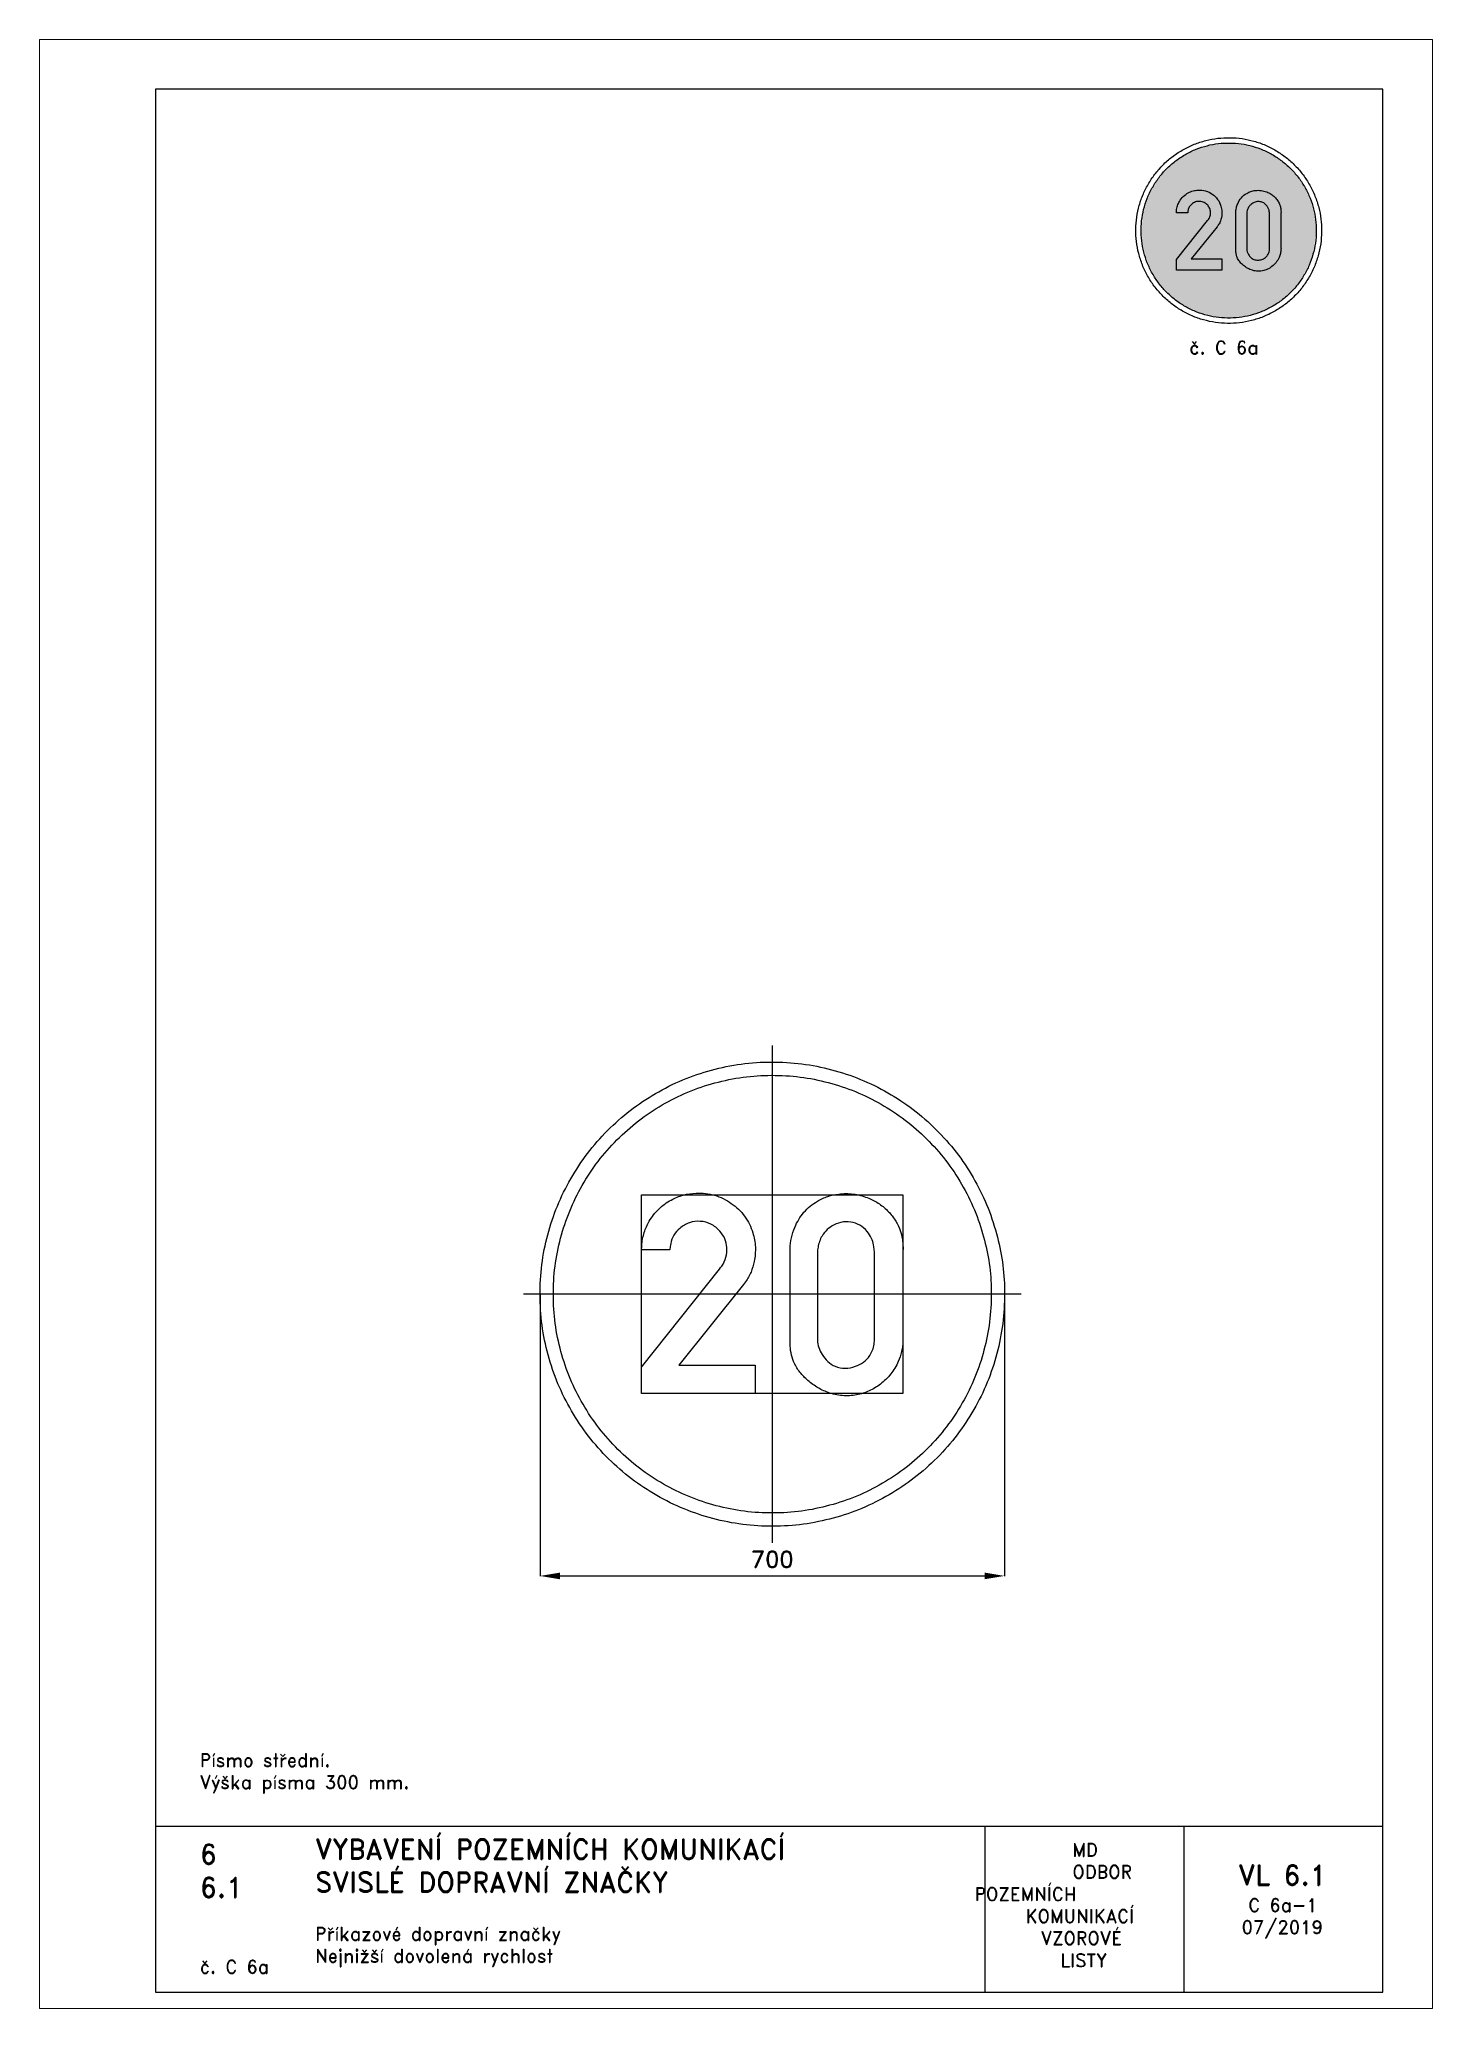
# Paper-space layout 'C 6a-1' of a CAD drawing. Header units: millimetres. Extents: x 0 to 210, y 0 to 297.
# The model-space entities are those that its viewports show. They can reach past a viewport. Long polylines and large blocks are cut down to what shows.
import ezdxf

# ---------------------------------------------------------------- set-up
doc = ezdxf.new("R2010")
doc.units = ezdxf.units.MM
doc.header["$LTSCALE"] = 5
doc.linetypes.add('ČERCHOVANÁX2', pattern=[2, 1, -0.5, 0, -0.5])
doc.linetypes.add('ČÁRKOVANÁX2', pattern=[1.5, 1, -0.5])
for name, color, linetype in [('Kóty', 2, 'Continuous'), ('Rozpiska', 7, 'Continuous'), ('Značka', 7, 'Continuous')]:
    doc.layers.add(name, color=color, linetype=linetype)
doc.layers.add('Rámeček', color=6, linetype='Continuous', plot=False)
doc.styles.get("Standard").update_dxf_attribs({"font": 'romand.shx', "height": 25})
doc.dimstyles.get("Standard").update_dxf_attribs({"dimtxt": 25, "dimasz": 30, "dimexe": 0.18, "dimexo": 0.0625, "dimgap": 12.5, "dimtad": 1, "dimdec": 0, "dimzin": 0, "dimdsep": 46, "dimtxsty": 'Standard', "dimcen": 0.09, "dimadec": 0, "dimazin": 0, "dimtfac": 1, "dimtdec": 0, "dimtofl": 0, "dimtmove": 0, "dimatfit": 3, "dimfxl": 1, "dimtolj": 1, "dimtzin": 0, "dimarcsym": 0})

psp = doc.layouts.new('C 6a-1')

# ---------------------------------------------------------------- texts
at = {"layer": 'Rozpiska', "color": 7, "attachment_point": 1}
for s, width, heights, insert, char_height in [('\\pi8.03909;{\\C6;č. C 6a}', 27.9829, [2.67], (165.28, 251.51), 2), ('Písmo střední.\\PVýška písma 300 mm. {\\H1.83333x; }', 155.5011, [0], (24.17, 38.48), 2), ('6', 149.0422, [0], (24.17, 24.77), 3), ('{\\C6;VYBAVENÍ POZEMNÍCH KOMUNIKACÍ\\P}SVISLÉ DOPRAVNÍ ZNAČKY{\\H1.34524x; }', 149.0422, [0], (41.56, 25.56), 3), ('\\pi14.7414;{\\C6;MD\\P\\pi2.36044;}ODBOR POZEMNÍCH{\\H1.57143x; }\\P\\pi7.69378;KOMUNIKACÍ{\\H1.5x; }\\P\\pi9.97949;{\\C6;VZOROVÉ\\H1.47619x; \\H0.67742x;\\P\\pi12.93187;LISTY\\H1.26984x; }', 33.1018, [0], (140.95, 24.95), 2), ('\\pi1.03113;{\\H1.5x;\\C6;VL 6.1\\P\\pi2.55491;\\H0.66667x;C 6a-1\\H1.66666x; \\H0.6x;\\P\\pi1.5549;07/2019\\H1.80159x; }', 16.0623, [0], (179.66, 21.61), 2), ('6.1', 149.0422, [0], (24.17, 19.78), 3), ('{\\C6;Příkazové dopravní značky\\P}Nejnižší dovolená rychlost{\\H1.83333x; }', 149.0422, [0], (41.56, 12.29), 2), ('{\\C6;č. C 6a}', 18.3305, [2.67], (24.17, 7.3), 2)]:
    psp.add_mtext_dynamic_manual_height_columns(s, width=width, gutter_width=100, heights=heights, dxfattribs=dict(at, insert=insert, char_height=char_height))

msp = doc.modelspace()

# ---------------------------------------------------------------- blocks, each defined once
blk = doc.blocks.new('*D1')
at = {"layer": 'Defpoints', "color": 0, "transparency": 16777216}
for p in [(-350, 0), (350, -1.1), (350, -425)]:
    blk.add_point(p, dxfattribs=at)
at = {"layer": 'Kóty', "color": 0, "lineweight": -2, "transparency": 16777216}
for p, q in [((-350, -0.1), (-350, -425.2)), ((350, -1.2), (350, -425.2)), ((-320, -425), (320, -425))]:
    blk.add_line(p, q, dxfattribs=at)
at = {"layer": 'Kóty', "color": 0, "transparency": 16777216}
for points in [[(-320, -420), (-320, -430), (-350, -425)], [(320, -420), (320, -430), (350, -425)]]:
    blk.add_solid(points, dxfattribs=at)
at = {"layer": 'Kóty', "color": 0, "transparency": 16777216, "insert": (0, -400), "char_height": 25, "attachment_point": 5}
blk.add_mtext('\\A1;700', dxfattribs=at)

# ---------------------------------------------------------------- dimensions: what is measured, and where the dimension line sits
at = {"layer": 'Kóty'}
dim = msp.add_linear_dim(base=(349.995, -424.973), p1=(-350.0289, 0), p2=(349.995, -1.1455), dimstyle='Standard', dxfattribs=at)
dim.commit()
dim.dimension.update_dxf_attribs({"geometry": '*D1', "text_midpoint": (-0.017, -399.973)})

# ---------------------------------------------------------------- linework, layer by layer
at = {"layer": 'Značka', "color": 6, "linetype": 'ČERCHOVANÁX2', "lineweight": 25, "ltscale": 5}
for p, q in [((0, 375), (0, -375)), ((375, 0), (-375, 0))]:
    msp.add_line(p, q, dxfattribs=at)
at = {"layer": 'Značka', "color": 5}
for points in [[(350, 0), (349.99, -2.291), (349.97, -4.581, -0.0321663), (346.49, -50.208, -0.0357215), (336.86, -95.004, -0.0366629), (321.83, -138.262, -0.0347537), (300.79, -178.953, -0.0340378), (274.96, -216.774, -0.0344521), (244.23, -250.7057, -0.03456), (209.51, -280.5629, -0.0344272), (171.02, -305.3736, -0.0343885), (129.75, -325.2231, -0.0344186), (86.15, -339.2308, -0.034423), (41.16, -347.7241, -0.0344168), (-4.58, -349.97, -0.0344158), (-50.24, -346.5273, -0.0344163), (-95, -336.8593, -0.0344176), (-138.22, -321.7156, -0.034417), (-178.95, -300.7922, -0.0344169), (-216.78, -274.9795, -0.0344155), (-250.706, -244.227, -0.0344176), (-280.56, -209.504, -0.034417), (-305.374, -171.017, -0.0344152), (-325.224, -129.751, -0.0344154), (-339.231, -86.154, -0.0344167), (-347.724, -41.156, -0.0344172), (-349.97, 4.581, -0.0344173), (-346.527, 50.244, -0.0344183), (-336.859, 95.004, -0.0344154), (-321.716, 138.22, -0.0344157), (-300.792, 178.953, -0.0344166), (-274.979, 216.776, -0.0344159), (-244.227, 250.706, -0.0344181), (-209.5, 280.56, -0.0344174), (-171.02, 305.374, -0.0344136), (-129.75, 325.224, -0.0344152), (-86.15, 339.231, -0.0344157), (-41.16, 347.724, -0.034416), (4.58, 349.97, -0.0344175), (50.24, 346.527, -0.0344181), (95, 336.859, -0.034416), (138.22, 321.715, -0.0344165), (178.95, 300.792, -0.0344151), (216.77, 274.98, -0.0344044), (250.71, 244.227, -0.0344137), (280.57, 209.501, -0.0344845), (305.37, 171.017, -0.0344151), (325.2, 129.763, -0.0340739), (339.23, 86.154, -0.0327932), (347.51, 43.384, -0.0342652), (350, 0)], [(330, 0), (329.99, -2.16), (329.97, -4.32, -0.0321704), (326.69, -47.339, -0.0357246), (317.61, -89.575, -0.0366679), (303.44, -130.361, -0.0347561), (283.6, -168.727, -0.0340394), (259.25, -204.387, -0.0344529), (230.27, -236.38, -0.0345589), (197.54, -264.5307, -0.0344254), (161.24, -287.9237, -0.0343884), (122.33, -306.6389, -0.0344174), (81.23, -319.8462, -0.0344235), (38.8, -327.8541, -0.0344169), (-4.32, -329.9717, -0.0344158), (-47.37, -326.7258, -0.0344166), (-89.58, -317.6102, -0.0344167), (-130.32, -303.3319, -0.0344173), (-168.73, -283.6041, -0.034418), (-204.39, -259.2663, -0.0344168), (-236.38, -230.271, -0.0344172), (-264.528, -197.532, -0.0344153), (-287.924, -161.245, -0.0344161), (-306.639, -122.337, -0.0344172), (-319.846, -81.231, -0.0344163), (-327.854, -38.804, -0.0344151), (-329.972, 4.32, -0.0344158), (-326.726, 47.373, -0.0344158), (-317.61, 89.575, -0.0344181), (-303.332, 130.322, -0.0344155), (-283.604, 168.727, -0.0344164), (-259.266, 204.389, -0.0344177), (-230.27, 236.38, -0.0344184), (-197.53, 264.528, -0.0344153), (-161.24, 287.924, -0.0344176), (-122.34, 306.639, -0.0344177), (-81.23, 319.846, -0.034418), (-38.8, 327.854, -0.0344164), (4.32, 329.972, -0.0344175), (47.37, 326.726, -0.0344163), (89.58, 317.61, -0.0344148), (130.32, 303.332, -0.0344174), (168.73, 283.604, -0.0344175), (204.39, 259.267, -0.0344082), (236.38, 230.271, -0.0344144), (264.53, 197.529, -0.0344857), (287.92, 161.245, -0.0344188), (306.62, 122.348, -0.0340729), (319.85, 81.231, -0.0327889), (327.65, 40.905, -0.0342678), (330, 0)], [(-196.95, -150), (-196.95, -109.906), (-79.61, 37.781), (-77.89, 39.954), (-76.23, 42.188, 0.0829928), (-69.89, 55.528, 0.0944039), (-68.48, 70.25, 0.0921405), (-71.59, 83.568, 0.0840484), (-79.14, 95.125, 0.0981341), (-92.41, 105.482, 0.106053), (-108.55, 109.781, 0.10617), (-124.96, 107.718, 0.0999503), (-139.36, 99.25, 0.0837256), (-148.33, 88.862, 0.0916529), (-153.14, 76.313, 0.0261636), (-153.86, 71.68), (-154.27, 67), (-196.95, 67), (-196.85, 71.033), (-196.64, 75.063, -0.0594254), (-193.09, 93.075, -0.0582328), (-185.39, 109.906, -0.0721525), (-171.12, 128.348, -0.0722247), (-152.27, 141.969, -0.0614775), (-134.15, 149.419, -0.0599404), (-114.73, 152.313, -0.0830636), (-87.02, 149.085, -0.0870465), (-61.86, 136.844, -0.0877672), (-41.69, 117.427, -0.0878005), (-29.39, 92.438, -0.0684885), (-25.57, 71.102, -0.0624257), (-27.39, 49.438, -0.0506847), (-32.1, 33.32, -0.0618425), (-40.17, 18.813), (-41.77, 16.623), (-43.42, 14.469), (-140.89, -107.187), (-25.7, -107.187), (-25.7, -150), (-196.95, -150)], [(26.8, 63.125), (26.78, 65.813), (26.8, 68.5, -0.04902), (28.76, 84.905, -0.0499934), (33.95, 100.75, -0.0795331), (47.73, 123.387, -0.0890863), (67.98, 140.156, -0.0597948), (83.48, 147.33, -0.0520149), (100.23, 150.906, -0.0620177), (122.08, 150.934, -0.064502), (143.2, 145.531, -0.0554336), (159.53, 137.362, -0.0554867), (173.67, 125.813, -0.0511148), (184.06, 113.33, -0.0548978), (191.58, 98.969, -0.0452293), (195.41, 86.644, -0.045974), (196.95, 73.875), (197.03, 69.406), (196.95, 64.938), (196.95, -65.812), (196.98, -68.5), (196.95, -71.187, -0.0517824), (194.93, -86.736, -0.0496954), (189.8, -101.656, -0.0667937), (178.62, -120.433, -0.0659081), (162.92, -135.656, -0.0610965), (146.01, -145.971, -0.0641434), (127.11, -151.781, -0.0696616), (105.35, -152.94, -0.0674529), (84.11, -148.219, -0.0568091), (66.98, -140.108, -0.0495918), (51.86, -128.5, -0.048053), (40.43, -116.121, -0.0658846), (32.17, -101.656, -0.0547746), (28.19, -88.503, -0.0423539), (26.8, -74.781), (26.74, -70.29), (26.8, -65.812), (26.8, 63.125)], [(67.98, 63.125), (67.98, -65.812), (67.96, -67.611), (67.98, -69.406, 0.0738757), (70.09, -80.513, 0.0595149), (75.14, -90.906, 0.0707213), (83.64, -101.593, 0.0945798), (94.86, -108.812, 0.108404), (109.86, -111.776, 0.0875514), (125.3, -108.812, 0.0781583), (137.49, -102.471, 0.0881722), (146.8, -92.687, 0.0617554), (151.17, -84.514, 0.0611801), (153.42, -75.562, 0.0252071), (153.85, -70.698), (153.95, -65.812), (153.95, 63.125), (153.67, 67.368), (153.2, 71.594, 0.058308), (150.37, 82.149, 0.0647146), (145.02, 91.781, 0.0880909), (134.84, 102.024, 0.097887), (121.73, 107.906, 0.0998445), (107.14, 108.824, 0.0882723), (93.08, 104.344, 0.0741618), (82.73, 97.315, 0.0756754), (74.98, 87.656, 0.0525958), (71.12, 79.542, 0.0460771), (68.92, 70.844), (68.38, 66.991), (67.98, 63.125)]]:
    msp.add_lwpolyline(points, format="xyb", dxfattribs=at)
at = {"layer": 'Značka', "color": 6, "linetype": 'ČÁRKOVANÁX2', "ltscale": 2.5}
msp.add_lwpolyline([(-196.95, -150), (-196.95, 150), (196.95, 150), (196.95, -150), (-196.95, -150)], dxfattribs=at)

msp.set_redraw_order([(e.dxf.handle, doc.entitydb.next_handle()) for e in msp.query("TEXT MTEXT ATTDEF DIMENSION ARC_DIMENSION")])  # texts and dimensions are drawn at this point

# ---------------------------------------------------------------- hatches: boundary and pattern name
at = {"layer": 'Značka'}
h = psp.add_hatch(color=170, dxfattribs=at)
h.dxf.hatch_style = 1
edge = h.paths.add_edge_path()
edge.add_line((192.47, 268.17), (192.47, 268.09))
edge.add_line((192.47, 268.09), (192.47, 268))
edge.add_arc((179.04, 268.16), 13.42, 351.9547, 359.3251, ccw=False)
edge.add_arc((180.35, 267.97), 12.11, 343.7751, 351.9591, ccw=False)
edge.add_arc((180.58, 267.63), 11.79, 336.6416, 345.0415, ccw=False)
edge.add_arc((179.98, 267.89), 12.44, 328.6743, 336.6366, ccw=False)
edge.add_arc((179.66, 267.86), 12.7, 321.7741, 329.5724, ccw=False)
edge.add_arc((179.78, 267.76), 12.54, 313.8825, 321.7754, ccw=False)
edge.add_arc((179.69, 267.61), 12.51, 306.7399, 314.657, ccw=False)
edge.add_arc((179.66, 267.66), 12.56, 298.8559, 306.7425, ccw=False)
edge.add_arc((179.5, 267.58), 12.57, 291.7479, 299.626, ccw=False)
edge.add_arc((179.51, 267.57), 12.56, 283.8722, 291.757, ccw=False)
edge.add_arc((179.34, 267.53), 12.56, 276.7447, 284.6309, ccw=False)
edge.add_arc((179.34, 267.53), 12.56, 268.8692, 276.7538, ccw=False)
edge.add_arc((179.18, 267.53), 12.56, 261.7459, 269.6304, ccw=False)
edge.add_arc((179.17, 267.54), 12.56, 253.8714, 261.7559, ccw=False)
edge.add_arc((179.01, 267.58), 12.56, 246.7435, 254.6281, ccw=False)
edge.add_arc((179.01, 267.58), 12.56, 238.8721, 246.7568, ccw=False)
edge.add_arc((178.87, 267.66), 12.56, 231.7442, 239.6291, ccw=False)
edge.add_arc((178.87, 267.67), 12.56, 223.8689, 231.7536, ccw=False)
edge.add_arc((178.75, 267.78), 12.56, 216.7456, 224.6303, ccw=False)
edge.add_arc((178.75, 267.79), 12.56, 208.8697, 216.754, ccw=False)
edge.add_arc((178.67, 267.93), 12.56, 201.7456, 209.6301, ccw=False)
edge.add_arc((178.67, 267.93), 12.56, 193.8694, 201.7541, ccw=False)
edge.add_arc((178.63, 268.1), 12.56, 186.7464, 194.631, ccw=False)
edge.add_arc((178.63, 268.1), 12.56, 178.8697, 186.7539, ccw=False)
edge.add_arc((178.63, 268.26), 12.56, 171.7461, 179.6305, ccw=False)
edge.add_arc((178.63, 268.27), 12.56, 163.8687, 171.7531, ccw=False)
edge.add_arc((178.67, 268.43), 12.56, 156.7468, 164.6317, ccw=False)
edge.add_arc((178.67, 268.43), 12.56, 148.869, 156.7534, ccw=False)
edge.add_arc((178.76, 268.57), 12.56, 141.7456, 149.6302, ccw=False)
edge.add_arc((178.76, 268.57), 12.56, 133.869, 141.7539, ccw=False)
edge.add_arc((178.88, 268.69), 12.56, 126.7446, 134.6296, ccw=False)
edge.add_arc((178.88, 268.69), 12.56, 118.8675, 126.7518, ccw=False)
edge.add_arc((179.03, 268.77), 12.56, 111.75, 119.6349, ccw=False)
edge.add_arc((179.03, 268.77), 12.56, 103.8677, 111.7526, ccw=False)
edge.add_arc((179.19, 268.81), 12.56, 96.7455, 104.6304, ccw=False)
edge.add_arc((179.19, 268.81), 12.56, 88.8698, 96.7543, ccw=False)
edge.add_arc((179.36, 268.81), 12.56, 81.7456, 89.6304, ccw=False)
edge.add_arc((179.36, 268.81), 12.56, 73.8709, 81.7554, ccw=False)
edge.add_arc((179.52, 268.77), 12.56, 66.7441, 74.6282, ccw=False)
edge.add_arc((179.52, 268.76), 12.56, 58.8718, 66.7566, ccw=False)
edge.add_arc((179.67, 268.68), 12.56, 51.7451, 59.6299, ccw=False)
edge.add_arc((179.67, 268.68), 12.56, 43.8692, 51.7519, ccw=False)
edge.add_arc((179.78, 268.56), 12.56, 36.7453, 44.6294, ccw=False)
edge.add_arc((179.81, 268.57), 12.53, 28.8571, 36.7575, ccw=False)
edge.add_arc((179.87, 268.42), 12.55, 21.7337, 29.6188, ccw=False)
edge.add_arc((179.74, 268.37), 12.69, 13.9334, 21.7393, ccw=False)
edge.add_arc((179.93, 268.24), 12.54, 7.1912, 14.7032, ccw=False)
edge.add_arc((180.5, 268.31), 11.97, -0.6372, 7.2133, ccw=False)
h = psp.add_hatch(color=255, dxfattribs=at)
h.dxf.hatch_style = 1
edge = h.paths.add_edge_path()
edge.add_line((180.34, 270.7), (180.34, 270.8))
edge.add_line((180.34, 270.8), (180.34, 270.91))
edge.add_arc((183.72, 270.84), 3.38, 167.5741, 178.7996, ccw=False)
edge.add_arc((183.68, 270.85), 3.34, 156.1398, 167.5879, ccw=False)
edge.add_arc((183.73, 270.93), 3.35, 139.5749, 157.7642, ccw=False)
edge.add_arc((183.45, 271.19), 2.97, 119.4465, 139.8098, ccw=False)
edge.add_arc((183.49, 271.34), 2.87, 107.9927, 121.6804, ccw=False)
edge.add_arc((183.63, 270.93), 3.3, 96.0962, 108.0064, ccw=False)
edge.add_arc((183.72, 270.7), 3.54, 82.9758, 97.171, ccw=False)
edge.add_arc((183.74, 270.84), 3.39, 68.269, 83.0313, ccw=False)
edge.add_arc((183.85, 270.89), 3.3, 57.078, 69.7695, ccw=False)
edge.add_arc((183.86, 270.9), 3.3, 44.4076, 57.1112, ccw=False)
edge.add_arc((183.99, 270.93), 3.19, 33.9195, 45.6239, ccw=False)
edge.add_arc((184.17, 271.05), 2.96, 21.3539, 33.9229, ccw=False)
edge.add_arc((184.29, 271.04), 2.86, 12.0833, 22.442, ccw=False)
edge.add_arc((184.34, 271.05), 2.8, 1.6124, 12.1414, ccw=False)
edge.add_line((187.14, 271.13), (187.15, 270.95))
edge.add_line((187.15, 270.95), (187.14, 270.77))
edge.add_line((187.14, 270.77), (187.14, 265.54))
edge.add_line((187.14, 265.54), (187.15, 265.43))
edge.add_line((187.15, 265.43), (187.14, 265.32))
edge.add_arc((184.11, 265.4), 3.04, 346.6695, 358.5266, ccw=False)
edge.add_arc((183.97, 265.43), 3.18, 335.3353, 346.7153, ccw=False)
edge.add_arc((183.84, 265.4), 3.29, 321.5874, 336.8727, ccw=False)
edge.add_arc((183.8, 265.42), 3.33, 306.5747, 321.6579, ccw=False)
edge.add_arc((183.76, 265.3), 3.25, 294.3905, 308.3754, ccw=False)
edge.add_arc((183.83, 265.15), 3.1, 279.7476, 294.4281, ccw=False)
edge.add_arc((183.75, 265.19), 3.14, 265.0791, 281.0186, ccw=False)
edge.add_arc((183.75, 265.28), 3.24, 249.7508, 265.1865, ccw=False)
edge.add_arc((183.71, 265.41), 3.35, 238.1597, 251.1654, ccw=False)
edge.add_arc((183.98, 265.84), 3.85, 226.8075, 238.1638, ccw=False)
edge.add_arc((183.68, 265.65), 3.51, 217.2152, 228.2197, ccw=False)
edge.add_arc((182.9, 265.06), 2.54, 202.1889, 217.2667, ccw=False)
edge.add_arc((182.87, 265.09), 2.52, 190.565, 203.1059, ccw=False)
edge.add_arc((183.6, 265.23), 3.26, 180.9337, 190.6347, ccw=False)
edge.add_line((180.34, 265.18), (180.34, 265.36))
edge.add_line((180.34, 265.36), (180.34, 265.54))
edge.add_line((180.34, 265.54), (180.34, 270.7))
edge = h.paths.add_edge_path(flags=16)
edge.add_line((181.99, 270.7), (181.99, 265.54))
edge.add_line((181.99, 265.54), (181.99, 265.47))
edge.add_line((181.99, 265.47), (181.99, 265.4))
edge.add_arc((183.52, 265.46), 1.54, 182.3061, 199.2065)
edge.add_arc((183.91, 265.59), 1.95, 199.1034, 212.7272)
edge.add_arc((183.95, 265.52), 1.94, 210.4067, 226.5879)
edge.add_arc((183.59, 265.14), 1.42, 226.4367, 248.0485)
edge.add_arc((183.63, 265.13), 1.43, 246.4485, 271.1962)
edge.add_arc((183.63, 265.51), 1.81, 270.8597, 290.8739)
edge.add_arc((183.72, 265.5), 1.77, 288.5445, 306.4207)
edge.add_arc((183.85, 265.32), 1.54, 306.3443, 326.4998)
edge.add_arc((183.91, 265.33), 1.51, 324.7995, 338.9348)
edge.add_arc((183.9, 265.34), 1.51, 338.8895, 352.8935)
edge.add_arc((183.48, 265.42), 1.94, 352.06, 357.8358)
edge.add_line((185.42, 265.34), (185.42, 265.54))
edge.add_line((185.42, 265.54), (185.42, 270.7))
edge.add_line((185.42, 270.7), (185.41, 270.87))
edge.add_line((185.41, 270.87), (185.39, 271.04))
edge.add_arc((183.53, 270.76), 1.88, 8.335, 21.6831)
edge.add_arc((183.69, 270.83), 1.71, 21.6441, 36.455)
edge.add_arc((183.71, 270.9), 1.65, 34.7548, 54.8917)
edge.add_arc((183.8, 271.04), 1.48, 54.6545, 77.0173)
edge.add_arc((183.75, 271.06), 1.48, 74.9962, 97.8033)
edge.add_arc((183.77, 270.86), 1.68, 97.5846, 117.7628)
edge.add_arc((183.73, 270.82), 1.7, 115.6988, 132.6644)
edge.add_arc((183.69, 270.85), 1.65, 132.6026, 149.9131)
edge.add_arc((183.73, 270.78), 1.71, 148.5371, 160.5801)
edge.add_arc((183.95, 270.7), 1.95, 160.5295, 171.0821)
edge.add_line((182.02, 271.01), (182, 270.85))
edge.add_line((182, 270.85), (181.99, 270.7))
edge = h.paths.add_edge_path()
edge.add_line((171.39, 262.17), (171.39, 263.78))
edge.add_line((171.39, 263.78), (176.08, 269.68))
edge.add_line((176.08, 269.68), (176.15, 269.77))
edge.add_line((176.15, 269.77), (176.22, 269.86))
edge.add_arc((174.75, 270.89), 1.79, 325.0915, 344.0685)
edge.add_arc((174.95, 270.84), 1.58, 343.7433, 365.3151)
edge.add_arc((175.03, 270.91), 1.5, 2.6153, 23.6729)
edge.add_arc((174.89, 270.85), 1.65, 23.5473, 42.7646)
edge.add_arc((174.79, 270.85), 1.73, 40.8191, 63.238)
edge.add_arc((174.85, 270.97), 1.59, 62.9776, 87.1927)
edge.add_arc((174.79, 270.99), 1.58, 85.0446, 109.2862)
edge.add_arc((174.82, 270.89), 1.69, 109.0423, 131.8734)
edge.add_arc((174.75, 270.87), 1.65, 129.6176, 148.7614)
edge.add_arc((174.6, 270.96), 1.48, 148.5549, 169.5017)
edge.add_arc((174.9, 270.86), 1.79, 168.1691, 174.1639)
edge.add_line((173.11, 271.04), (173.1, 270.85))
edge.add_line((173.1, 270.85), (171.39, 270.85))
edge.add_line((171.39, 270.85), (171.39, 271.01))
edge.add_line((171.39, 271.01), (171.4, 271.17))
edge.add_arc((174.49, 270.94), 3.1, 162.0488, 175.6521, ccw=False)
edge.add_arc((174.58, 270.91), 3.19, 148.751, 162.0819, ccw=False)
edge.add_arc((174.68, 270.97), 3.25, 134.0143, 150.5219, ccw=False)
edge.add_arc((174.68, 270.98), 3.24, 117.5899, 134.1139, ccw=False)
edge.add_arc((174.75, 271.06), 3.2, 105.314, 119.3859, ccw=False)
edge.add_arc((174.77, 270.98), 3.29, 91.6155, 105.3364, ccw=False)
edge.add_arc((174.85, 270.89), 3.38, 73.8588, 92.852, ccw=False)
edge.add_arc((174.89, 271.02), 3.24, 54.1061, 74.0056, ccw=False)
edge.add_arc((175, 270.98), 3.21, 36.058, 56.1214, ccw=False)
edge.add_arc((175.02, 270.98), 3.2, 16.1717, 36.2426, ccw=False)
edge.add_arc((175.07, 270.89), 3.18, 2.3147, 17.9867, ccw=False)
edge.add_arc((174.75, 270.87), 3.5, -11.9463, 2.342, ccw=False)
edge.add_arc((174.91, 270.75), 3.32, 337.9075, 349.5137, ccw=False)
edge.add_arc((175.48, 270.51), 2.69, 323.8359, 337.9912, ccw=False)
edge.add_line((177.66, 268.92), (177.6, 268.84))
edge.add_line((177.6, 268.84), (177.53, 268.75))
edge.add_line((177.53, 268.75), (173.63, 263.88))
edge.add_line((173.63, 263.88), (178.24, 263.88))
edge.add_line((178.24, 263.88), (178.24, 262.17))
edge.add_line((178.24, 262.17), (171.39, 262.17))

# ---------------------------------------------------------------- linework, layer by layer
at = {"color": 7}
psp.add_lwpolyline([(193.27, 268.17), (193.27, 268.08), (193.27, 267.99, -0.032166), (193.13, 266.16, -0.035722), (192.74, 264.37, -0.036663), (192.14, 262.64, -0.034754), (191.3, 261.01, -0.034038), (190.27, 259.5, -0.034452), (189.04, 258.14, -0.03456), (187.65, 256.95, -0.034427), (186.11, 255.96, -0.034389), (184.46, 255.16, -0.034419), (182.71, 254.6, -0.034423), (180.91, 254.26, -0.034417), (179.08, 254.17, -0.034416), (177.26, 254.31, -0.034416), (175.47, 254.7, -0.034418), (173.74, 255.3, -0.034417), (172.11, 256.14, -0.034417), (170.6, 257.17, -0.034415), (169.24, 258.4, -0.034418), (168.04, 259.79, -0.034417), (167.05, 261.33, -0.034415), (166.26, 262.98, -0.034415), (165.7, 264.73, -0.034417), (165.36, 266.53, -0.034417), (165.27, 268.36, -0.034417), (165.41, 270.18, -0.034418), (165.79, 271.97, -0.034415), (166.4, 273.7, -0.034416), (167.24, 275.33, -0.034417), (168.27, 276.84, -0.034416), (169.5, 278.2, -0.034418), (170.89, 279.39, -0.034417), (172.43, 280.39, -0.034414), (174.08, 281.18, -0.034415), (175.82, 281.74, -0.034416), (177.62, 282.08, -0.034416), (179.45, 282.17, -0.034417), (181.28, 282.03, -0.034418), (183.07, 281.65, -0.034416), (184.8, 281.04, -0.034417), (186.42, 280.2, -0.034415), (187.94, 279.17, -0.034404), (189.3, 277.94, -0.034414), (190.49, 276.55, -0.034485), (191.48, 275.01, -0.034415), (192.27, 273.36, -0.034074), (192.84, 271.62, -0.032793), (193.17, 269.91, -0.034265), (193.27, 268.17)], format="xyb", dxfattribs=at)
at = {"layer": 'Rozpiska', "color": 7}
for p, q in [((17.5, 27.5), (202.5, 27.5)), ((142.5, 27.5), (142.5, 2.5)), ((172.5, 27.5), (172.5, 2.5))]:
    psp.add_line(p, q, dxfattribs=at)
psp.add_lwpolyline([(17.5, 2.5), (202.5, 2.5), (202.5, 289.5), (17.5, 289.5)], close=True, dxfattribs=at)
at = {"layer": 'Značka', "color": 170}
psp.add_lwpolyline([(192.47, 268.17), (192.47, 268.09), (192.47, 268, -0.03217), (192.33, 266.28, -0.035725), (191.97, 264.59, -0.036668), (191.4, 262.96, -0.034756), (190.61, 261.42, -0.034039), (189.64, 260, -0.034453), (188.48, 258.72, -0.034559), (187.17, 257.59, -0.034425), (185.72, 256.66, -0.034388), (184.16, 255.91, -0.034417), (182.52, 255.38, -0.034424), (180.82, 255.06, -0.034417), (179.09, 254.97, -0.034416), (177.37, 255.1, -0.034417), (175.68, 255.47, -0.034417), (174.05, 256.04, -0.034417), (172.52, 256.83, -0.034418), (171.09, 257.8, -0.034417), (169.81, 258.96, -0.034417), (168.69, 260.27, -0.034415), (167.75, 261.72, -0.034416), (167, 263.28, -0.034417), (166.47, 264.92, -0.034416), (166.15, 266.62, -0.034415), (166.07, 268.34, -0.034416), (166.2, 270.07, -0.034416), (166.56, 271.76, -0.034418), (167.13, 273.39, -0.034415), (167.92, 274.92, -0.034416), (168.9, 276.35, -0.034418), (170.06, 277.63, -0.034418), (171.37, 278.75, -0.034415), (172.82, 279.69, -0.034418), (174.37, 280.44, -0.034418), (176.02, 280.97, -0.034418), (177.71, 281.29, -0.034416), (179.44, 281.37, -0.034417), (181.16, 281.24, -0.034416), (182.85, 280.88, -0.034415), (184.48, 280.31, -0.034417), (186.02, 279.52, -0.034417), (187.44, 278.54, -0.034408), (188.72, 277.38, -0.034414), (189.85, 276.07, -0.034486), (190.78, 274.62, -0.034419), (191.53, 273.07, -0.034073), (192.06, 271.42, -0.032789), (192.37, 269.81, -0.034268), (192.47, 268.17)], format="xyb", dxfattribs=at)
at = {"layer": 'Značka', "color": 255}
for points in [[(171.39, 262.17), (171.39, 263.78), (176.08, 269.68), (176.15, 269.77), (176.22, 269.86, 0.082993), (176.47, 270.39, 0.094404), (176.53, 270.98, 0.092141), (176.4, 271.51, 0.084048), (176.1, 271.98, 0.098134), (175.57, 272.39, 0.106053), (174.92, 272.56, 0.10617), (174.27, 272.48, 0.09995), (173.69, 272.14, 0.083726), (173.33, 271.73, 0.091653), (173.14, 271.22, 0.026164), (173.11, 271.04), (173.1, 270.85), (171.39, 270.85), (171.39, 271.01), (171.4, 271.17, -0.059425), (171.54, 271.9, -0.058233), (171.85, 272.57, -0.072152), (172.42, 273.31, -0.072225), (173.18, 273.85, -0.061477), (173.9, 274.15, -0.05994), (174.68, 274.26, -0.083064), (175.79, 274.14, -0.087046), (176.79, 273.65, -0.087767), (177.6, 272.87, -0.087801), (178.09, 271.87, -0.068488), (178.24, 271.02, -0.062426), (178.17, 270.15, -0.050685), (177.98, 269.5, -0.061842), (177.66, 268.92), (177.6, 268.84), (177.53, 268.75), (173.63, 263.88), (178.24, 263.88), (178.24, 262.17), (171.39, 262.17)], [(180.34, 270.7), (180.34, 270.8), (180.34, 270.91, -0.04902), (180.42, 271.57, -0.049993), (180.62, 272.2, -0.079533), (181.18, 273.11, -0.089086), (181.99, 273.78, -0.059795), (182.61, 274.07, -0.052015), (183.28, 274.21, -0.062018), (184.15, 274.21, -0.064502), (184.99, 273.99, -0.055434), (185.65, 273.67, -0.055487), (186.21, 273.2, -0.051115), (186.63, 272.71, -0.054898), (186.93, 272.13, -0.045229), (187.08, 271.64, -0.045974), (187.14, 271.13), (187.15, 270.95), (187.14, 270.77), (187.14, 265.54), (187.15, 265.43), (187.14, 265.32, -0.051782), (187.06, 264.7, -0.049695), (186.86, 264.11, -0.066794), (186.41, 263.35, -0.065908), (185.78, 262.75, -0.061096), (185.11, 262.33, -0.064143), (184.35, 262.1, -0.069662), (183.48, 262.05, -0.067453), (182.63, 262.24, -0.056809), (181.95, 262.57, -0.049592), (181.34, 263.03, -0.048053), (180.88, 263.53, -0.065885), (180.55, 264.11, -0.054775), (180.39, 264.63, -0.042354), (180.34, 265.18), (180.34, 265.36), (180.34, 265.54), (180.34, 270.7)], [(181.99, 270.7), (181.99, 265.54), (181.99, 265.47), (181.99, 265.4, 0.073876), (182.07, 264.95, 0.059515), (182.27, 264.54, 0.070721), (182.61, 264.11, 0.09458), (183.06, 263.82, 0.108404), (183.66, 263.7, 0.087551), (184.28, 263.82, 0.078158), (184.77, 264.07, 0.088172), (185.14, 264.46, 0.061755), (185.31, 264.79, 0.06118), (185.4, 265.15, 0.025207), (185.42, 265.34), (185.42, 265.54), (185.42, 270.7), (185.41, 270.87), (185.39, 271.04, 0.058308), (185.28, 271.46, 0.064715), (185.07, 271.84, 0.088091), (184.66, 272.25, 0.097887), (184.14, 272.49, 0.099845), (183.55, 272.53, 0.088272), (182.99, 272.35, 0.074162), (182.58, 272.06, 0.075675), (182.27, 271.68, 0.052596), (182.11, 271.35, 0.046077), (182.02, 271.01), (182, 270.85), (181.99, 270.7)]]:
    psp.add_lwpolyline(points, format="xyb", dxfattribs=at)

psp.set_redraw_order([(e.dxf.handle, doc.entitydb.next_handle()) for e in psp.query("TEXT MTEXT ATTDEF DIMENSION ARC_DIMENSION")])  # texts and dimensions are drawn at this point

# ---------------------------------------------------------------- viewports
at = {"layer": 'Rámeček'}
psp.add_viewport(center=(105, 148.5), size=(210, 297), view_center_point=(-54.715, 407.4313), view_height=2970.00001, dxfattribs=at)

doc.saveas('drawing.dxf')
